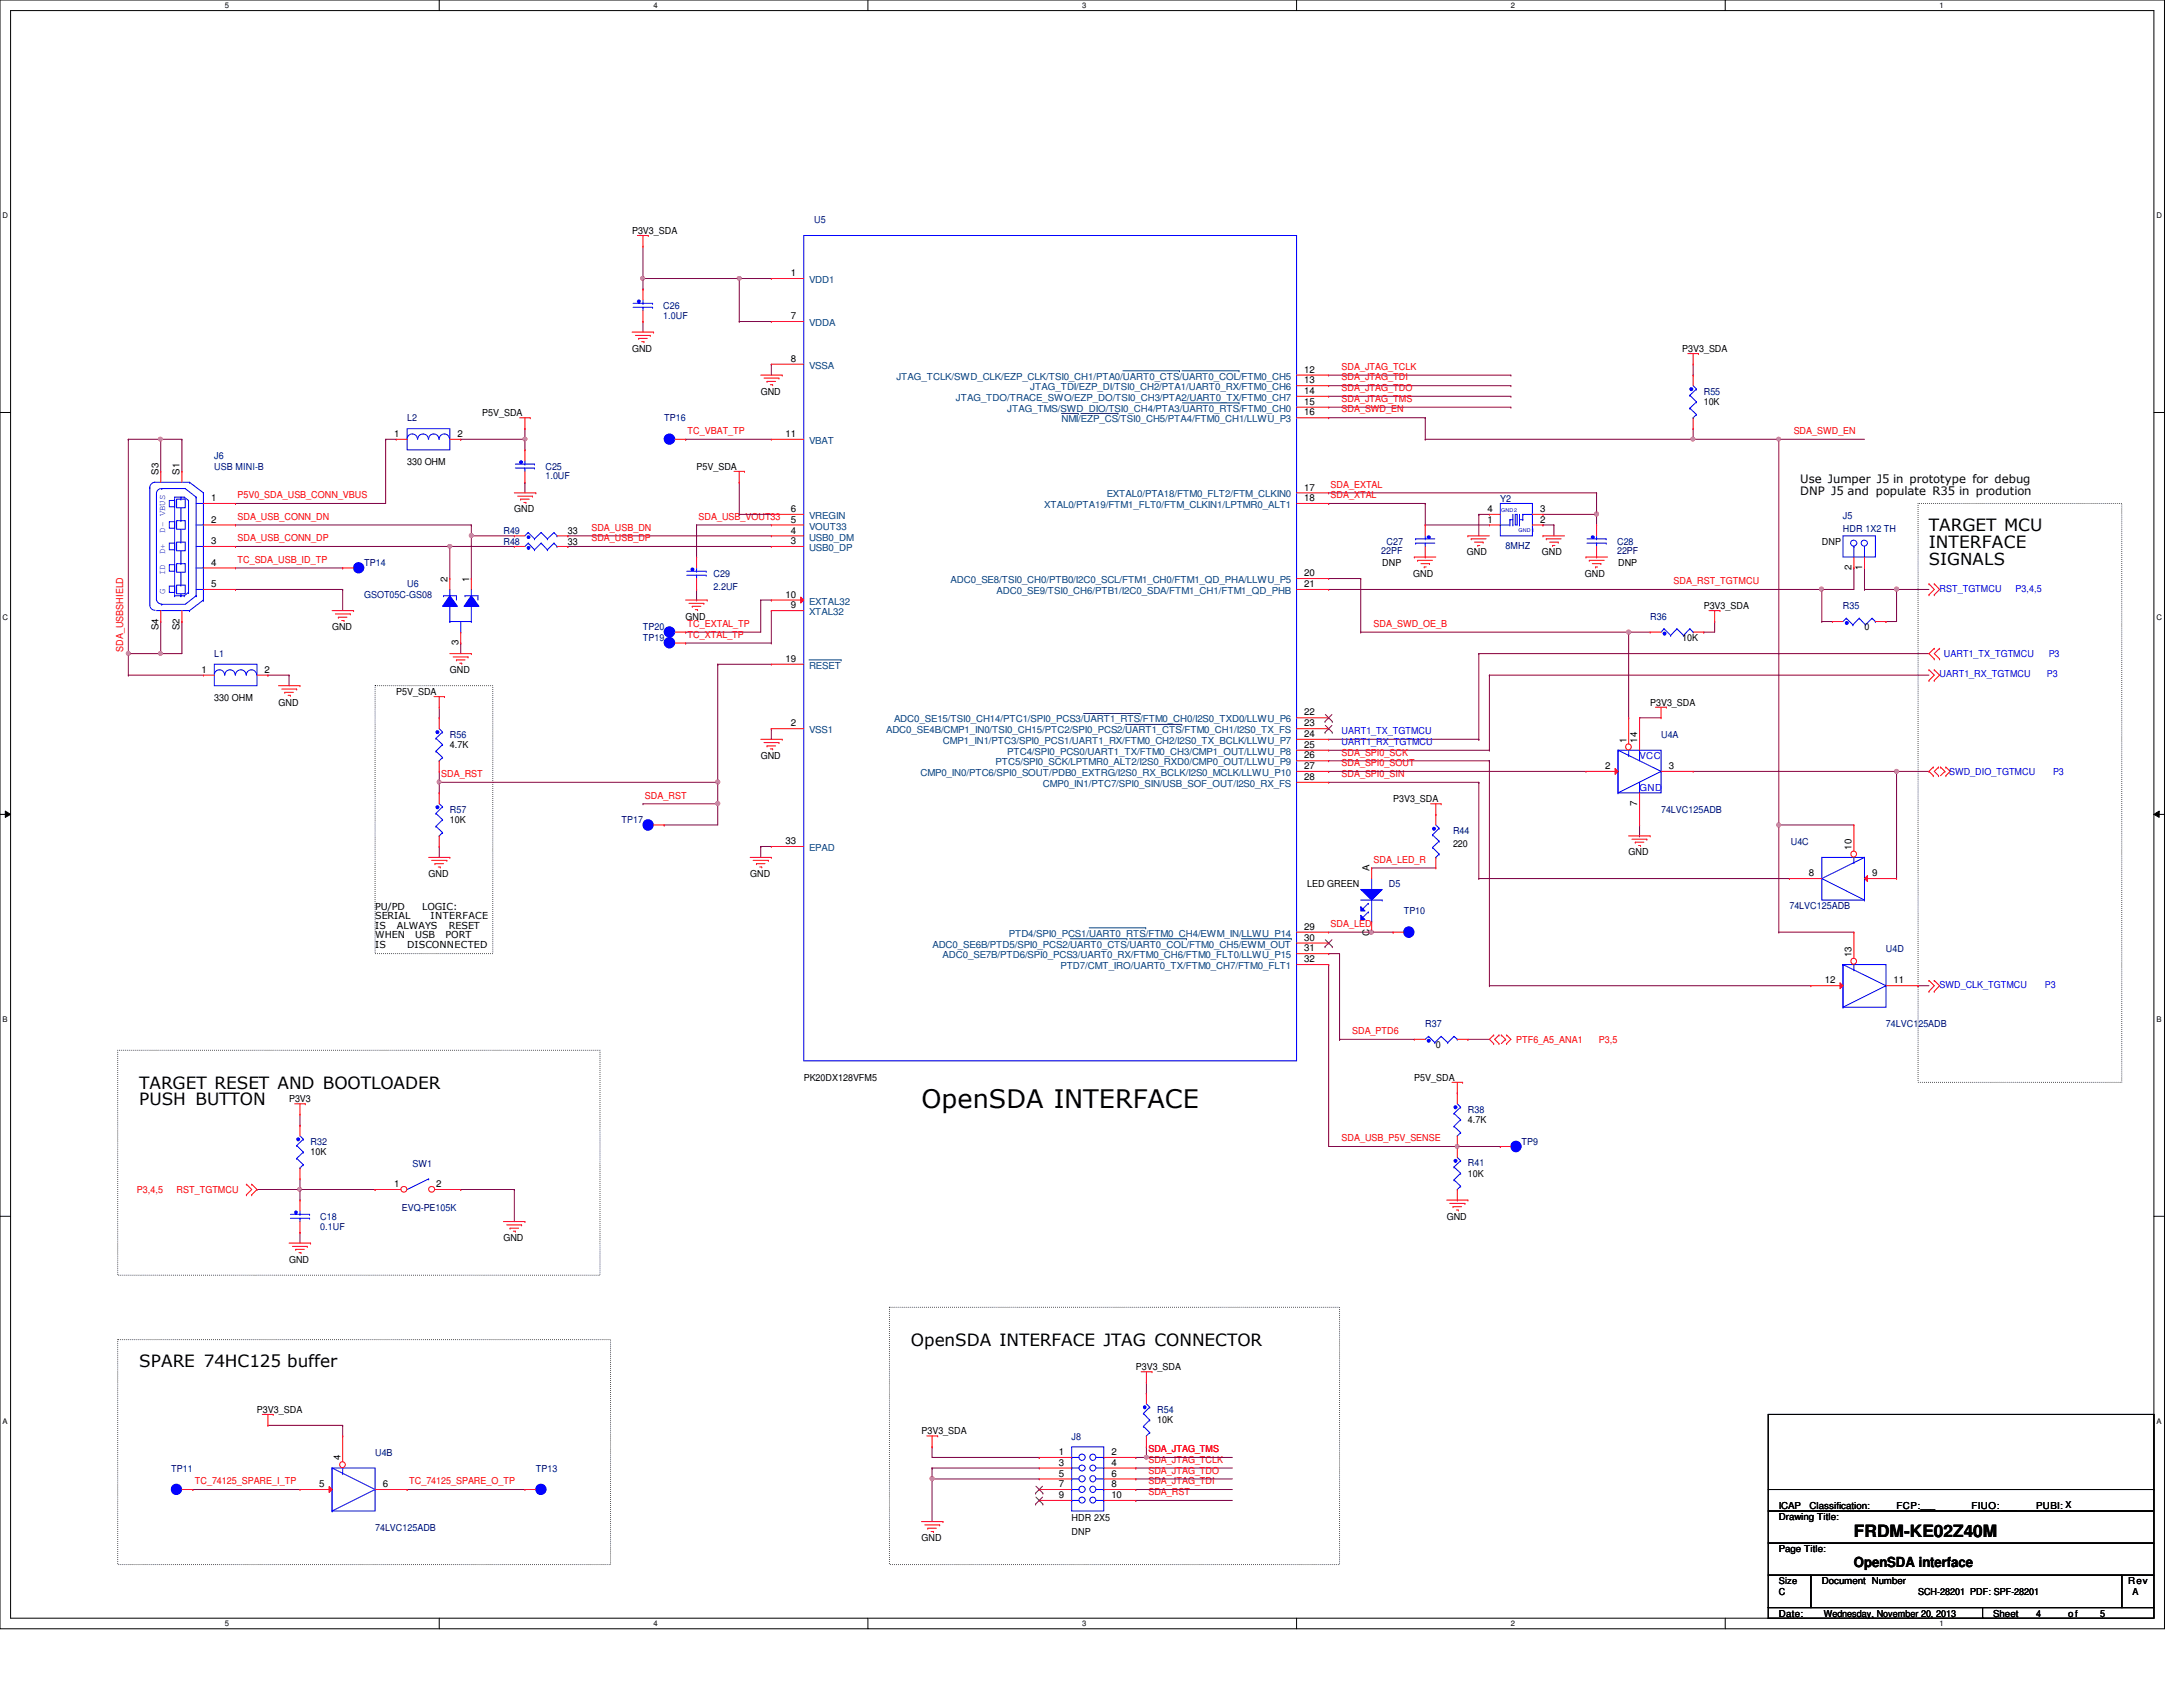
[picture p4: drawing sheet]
<svg xmlns="http://www.w3.org/2000/svg" width="279mm" height="216mm" viewBox="0 0 279 216" stroke-linecap="round" stroke-linejoin="round" font-family="sans-serif">
<defs><g id="words">
<text font-size="3.3" x="117.9" y="141.8">OpenSDA INTERFACE</text>
<g font-size="2.2">
<text x="246.9" y="68">TARGET MCU</text>
<text x="246.9" y="70.1">INTERFACE</text>
<text x="17.8" y="139.3">TARGET RESET AND BOOTLOADER</text>
<text x="17.8" y="141.5">PUSH BUTTON</text>
<text x="116.6" y="172.2">OpenSDA INTERFACE JTAG CONNECTOR</text>
<text x="17.8" y="175">SPARE 74HC125 buffer</text>
<text x="237.3" y="196.8">FRDM-KE02Z40M</text>
</g>
<text font-size="2.1" x="246.9" y="72.3">SIGNALS</text>
<text font-size="1.8" x="237.3" y="200.5">OpenSDA interface</text>
<g font-size="1.5">
<text x="230.4" y="61.8">Use Jumper J5 in prototype for debug</text>
<text x="230.4" y="63.3">DNP J5 and populate R35 in prodution</text>
</g>
<g font-size="1.2">
<text x="80.9" y="29.9">P3V3_SDA</text>
<text x="101.2" y="35.3">1</text>
<text x="101.2" y="40.9">7</text>
<text x="80.9" y="45">GND</text>
<text x="101.2" y="46.3">8</text>
<text x="166.9" y="47.7">12</text>
<text x="215.3" y="45">P3V3_SDA</text>
<text x="61.7" y="53.3">P5V_SDA</text>
<text x="97.4" y="50.5">GND</text>
<text x="166.9" y="49.1">13</text>
<text x="166.9" y="50.4">14</text>
<text x="166.9" y="51.8">15</text>
<text x="166.9" y="53.2">16</text>
<text x="218.1" y="51.9">10K</text>
<text x="50.5" y="55.9">1</text>
<text x="52.1" y="59.6">330 OHM</text>
<text x="58.5" y="55.9">2</text>
<text x="100.5" y="55.9">11</text>
<text x="20.3" y="60.7" transform="rotate(-90 20.3 60.7)">S3</text>
<text x="23" y="60.7" transform="rotate(-90 23 60.7)">S1</text>
<text x="27" y="64.1">1</text>
<text x="65.8" y="65.6">GND</text>
<text x="89.2" y="60.1">P5V_SDA</text>
<text x="101.2" y="65.5">6</text>
<text x="166.9" y="62.8">17</text>
<text x="166.9" y="64.1">18</text>
<text x="190.4" y="65.5">4</text>
<text x="197.1" y="65.5">3</text>
<text x="27" y="66.9">2</text>
<text x="27" y="69.6">3</text>
<text x="72.7" y="69.7">33</text>
<text x="72.7" y="68.3">33</text>
<text x="101.2" y="66.9">5</text>
<text x="101.2" y="68.3">4</text>
<text x="101.2" y="69.6">3</text>
<text x="187.7" y="71.1">GND</text>
<text x="190.4" y="66.9">1</text>
<text x="197.1" y="66.9">2</text>
<text x="197.4" y="71.1">GND</text>
<text x="233.2" y="69.7">DNP</text>
<text x="27" y="72.4">4</text>
<text x="27" y="75.1">5</text>
<text x="57.3" y="74.5" transform="rotate(-90 57.3 74.5)">2</text>
<text x="60" y="74.5" transform="rotate(-90 60 74.5)">1</text>
<text x="100.5" y="76.5">10</text>
<text x="101.2" y="77.9">9</text>
<text x="166.9" y="73.7">20</text>
<text x="166.9" y="75.1">21</text>
<text x="176.9" y="72.4">DNP</text>
<text x="180.9" y="73.8">GND</text>
<text x="202.9" y="73.8">GND</text>
<text x="207.1" y="72.4">DNP</text>
<text x="218.1" y="77.9">P3V3_SDA</text>
<text x="237" y="72.9" transform="rotate(-90 237 72.9)">2</text>
<text x="238.3" y="72.9" transform="rotate(-90 238.3 72.9)">1</text>
<text x="20.3" y="80.6" transform="rotate(-90 20.3 80.6)">S4</text>
<text x="23" y="80.6" transform="rotate(-90 23 80.6)">S2</text>
<text x="42.5" y="80.7">GND</text>
<text x="58.7" y="82.5" transform="rotate(-90 58.7 82.5)">3</text>
<text x="87.8" y="79.3">GND</text>
<text x="215.3" y="82">10K</text>
<text x="238.6" y="80.7">0</text>
<text x="25.8" y="86.1">1</text>
<text x="27.4" y="89.7">330 OHM</text>
<text x="33.9" y="86.1">2</text>
<text x="50.7" y="88.9">P5V_SDA</text>
<text x="57.6" y="86.1">GND</text>
<text x="100.5" y="84.7">19</text>
<text x="35.6" y="90.3">GND</text>
<text x="57.6" y="95.8">4.7K</text>
<text x="101.2" y="93">2</text>
<text x="166.9" y="93">23</text>
<text x="166.9" y="94.3">24</text>
<text x="166.9" y="95.7">25</text>
<text x="166.9" y="91.6">22</text>
<text x="208.2" y="95" transform="rotate(-90 208.2 95)">1</text>
<text x="209.5" y="95" transform="rotate(-90 209.5 95)">14</text>
<text x="211.2" y="90.3">P3V3_SDA</text>
<text x="97.4" y="97.2">GND</text>
<text x="166.9" y="97.1">26</text>
<text x="166.9" y="98.4">27</text>
<text x="166.9" y="99.8">28</text>
<text x="205.4" y="98.4">2</text>
<text x="213.6" y="98.4">3</text>
<text x="57.6" y="105.4">10K</text>
<text x="178.3" y="102.6">P3V3_SDA</text>
<text x="209.5" y="103.1" transform="rotate(-90 209.5 103.1)">7</text>
<text x="54.9" y="112.2">GND</text>
<text x="96" y="112.2">GND</text>
<text x="100.5" y="108">33</text>
<text x="167.3" y="113.6">LED GREEN</text>
<text x="175.3" y="111.5" transform="rotate(-90 175.3 111.5)">A</text>
<text x="186" y="108.4">220</text>
<text x="208.4" y="109.5">GND</text>
<text x="231.5" y="112.1">8</text>
<text x="237" y="108.8" transform="rotate(-90 237 108.8)">10</text>
<text x="239.6" y="112.1">9</text>
<text x="48" y="116.4">PU/PD</text>
<text x="48" y="117.6">SERIAL</text>
<text x="48" y="118.9">IS</text>
<text x="50.8" y="118.9">ALWAYS</text>
<text x="54" y="116.4">LOGIC:</text>
<text x="55.1" y="117.6">INTERFACE</text>
<text x="57.4" y="118.9">RESET</text>
<text x="166.9" y="119">29</text>
<text x="175.3" y="119.8" transform="rotate(-90 175.3 119.8)">C</text>
<text x="48" y="120.1">WHEN</text>
<text x="48" y="121.3">IS</text>
<text x="52.1" y="121.3">DISCONNECTED</text>
<text x="53.1" y="120.1">USB</text>
<text x="57" y="120.1">PORT</text>
<text x="166.9" y="120.4">30</text>
<text x="166.9" y="121.8">31</text>
<text x="166.9" y="123.1">32</text>
<text x="233.6" y="125.9">12</text>
<text x="237" y="122.5" transform="rotate(-90 237 122.5)">13</text>
<text x="242.4" y="125.9">11</text>
<text x="183.8" y="134.2">0</text>
<text x="37" y="141">P3V3</text>
<text x="102.9" y="138.3">PK20DX128VFM5</text>
<text x="181" y="138.3">P5V_SDA</text>
<text x="187.9" y="143.8">4.7K</text>
<text x="39.8" y="147.9">10K</text>
<text x="50.5" y="151.9">1</text>
<text x="55.8" y="151.9">2</text>
<text x="187.9" y="150.6">10K</text>
<text x="37" y="161.6">GND</text>
<text x="64.4" y="158.9">GND</text>
<text x="185.2" y="156.1">GND</text>
<text x="145.4" y="175.3">P3V3_SDA</text>
<text x="32.9" y="180.8">P3V3_SDA</text>
<text x="117.9" y="183.6">P3V3_SDA</text>
<text x="148.1" y="182.2">10K</text>
<text x="40.9" y="190.3">5</text>
<text x="43.6" y="186.9" transform="rotate(-90 43.6 186.9)">4</text>
<text x="49" y="190.3">6</text>
<text x="135.5" y="186.2">1</text>
<text x="135.5" y="187.6">3</text>
<text x="135.5" y="189">5</text>
<text x="135.5" y="190.3">7</text>
<text x="135.5" y="191.7">9</text>
<text x="142.2" y="186.2">2</text>
<text x="142.2" y="187.6">4</text>
<text x="142.2" y="189">6</text>
<text x="142.2" y="190.3">8</text>
<text x="142.2" y="191.7">10</text>
<text x="117.9" y="197.3">GND</text>
<text x="137.2" y="194.6">HDR 2X5</text>
<text x="137.2" y="196.4">DNP</text>
<text x="227.7" y="194.5">Drawing Title:</text>
<text x="227.7" y="193.2">ICAP</text>
<text x="231.6" y="193.2">Classification:</text>
<text x="242.7" y="193.2">FCP:___</text>
<text x="252.3" y="193.2">FIUO: ___</text>
<text x="260.6" y="193.2">PUBI: X</text>
<text x="227.7" y="202.7">Size</text>
<text x="227.7" y="198.6">Page Title:</text>
<text x="233.2" y="202.7">Document Number</text>
<text x="272.4" y="202.7">Rev</text>
<text x="227.7" y="204.1">C</text>
<text x="227.7" y="206.9">Date:</text>
<text x="233.4" y="206.9">Wednesday, November 20, 2013</text>
<text x="245.5" y="204.1">SCH-28201 PDF: SPF-28201</text>
<text x="255.1" y="206.9">Sheet</text>
<text x="260.6" y="206.9">4</text>
<text x="264.7" y="206.9">of</text>
<text x="268.8" y="206.9">5</text>
<text x="272.9" y="204.1">A</text>
</g>
<g font-size="1.2" fill="#000080">
<text x="104.2" y="28.6">U5</text>
<text x="84.9" y="39.5">C26</text>
<text x="84.9" y="40.8">1.0UF</text>
<text x="52.1" y="53.9">L2</text>
<text x="85" y="53.9">TP16</text>
<text x="218.1" y="50.5">R55</text>
<text x="27.4" y="58.7">J6</text>
<text x="27.4" y="60.1">USB MINI-B</text>
<text x="69.8" y="60.1">C25</text>
<text x="69.8" y="61.3">1.0UF</text>
<text x="192" y="64.2">Y2</text>
<text x="64.4" y="69.7">R48</text>
<text x="64.4" y="68.3">R49</text>
<text x="176.8" y="71">22PF</text>
<text x="177.5" y="69.7">C27</text>
<text x="192.7" y="70.3">8MHZ</text>
<text x="207" y="69.7">C28</text>
<text x="207" y="71">22PF</text>
<text x="235.9" y="66.4">J5</text>
<text x="235.9" y="68.1">HDR 1X2 TH</text>
<text x="46.6" y="72.4">TP14</text>
<text x="46.6" y="76.6">GSOT05C-GS08</text>
<text x="52.1" y="75.2">U6</text>
<text x="91.3" y="73.8">C29</text>
<text x="91.3" y="75.5">2.2UF</text>
<text x="235.9" y="77.9">R35</text>
<text x="82.3" y="80.7">TP20</text>
<text x="82.3" y="82">TP19</text>
<text x="211.2" y="79.3">R36</text>
<text x="27.4" y="84.1">L1</text>
<text x="57.6" y="94.4">R56</text>
<text x="212.6" y="94.4">U4A</text>
<text x="57.6" y="104">R57</text>
<text x="79.5" y="105.4">TP17</text>
<text x="186" y="106.7">R44</text>
<text x="212.6" y="104">74LVC125ADB</text>
<text x="177.8" y="113.6">D5</text>
<text x="229.2" y="108.1">U4C</text>
<text x="179.7" y="117">TP10</text>
<text x="229" y="116.3">74LVC125ADB</text>
<text x="241.4" y="121.8">U4D</text>
<text x="182.4" y="131.4">R37</text>
<text x="241.4" y="131.4">74LVC125ADB</text>
<text x="187.9" y="142.4">R38</text>
<text x="39.8" y="146.5">R32</text>
<text x="52.8" y="149.4">SW1</text>
<text x="187.9" y="149.3">R41</text>
<text x="194.7" y="146.5">TP9</text>
<text x="51.4" y="155">EVQ-PE105K</text>
<text x="41" y="156.1">C18</text>
<text x="41" y="157.4">0.1UF</text>
<text x="137.2" y="184.2">J8</text>
<text x="148.1" y="180.8">R54</text>
<text x="21.9" y="188.3">TP11</text>
<text x="48" y="186.3">U4B</text>
<text x="68.6" y="188.3">TP13</text>
<text x="48" y="195.9">74LVC125ADB</text>
</g>
<g font-size="1.2" fill="#004080">
<text x="103.5" y="36.2">VDD1</text>
<text x="103.5" y="41.7">VDDA</text>
<text x="103.5" y="47.2">VSSA</text>
<text x="114.7" y="48.6">JTAG_TCLK/SWD_CLK/EZP_CLK/TSI0_CH1/PTA0/UART0_CTS/UART0_COL/FTM0_CH5</text>
<text x="122.3" y="51.3">JTAG_TDO/TRACE_SWO/EZP_DO/TSI0_CH3/PTA2/UART0_TX/FTM0_CH7</text>
<text x="128.9" y="52.7">JTAG_TMS/SWD_DIO/TSI0_CH4/PTA3/UART0_RTS/FTM0_CH0</text>
<text x="131.9" y="50">JTAG_TDI/EZP_DI/TSI0_CH2/PTA1/UART0_RX/FTM0_CH6</text>
<text x="103.5" y="56.8">VBAT</text>
<text x="135.8" y="54.1">NMI/EZP_CS/TSI0_CH5/PTA4/FTM0_CH1/LLWU_P3</text>
<text x="133.6" y="65">XTAL0/PTA19/FTM1_FLT0/FTM_CLKIN1/LPTMR0_ALT1</text>
<text x="141.6" y="63.7">EXTAL0/PTA18/FTM0_FLT2/FTM_CLKIN0</text>
<text x="103.5" y="66.4">VREGIN</text>
<text x="103.5" y="67.8">VOUT33</text>
<text x="103.5" y="69.2">USB0_DM</text>
<text x="103.5" y="70.5">USB0_DP</text>
<text x="103.5" y="77.4">EXTAL32</text>
<text x="121.7" y="74.6">ADC0_SE8/TSI0_CH0/PTB0/I2C0_SCL/FTM1_CH0/FTM1_QD_PHA/LLWU_P5</text>
<text x="127.6" y="76">ADC0_SE9/TSI0_CH6/PTB1/I2C0_SDA/FTM1_CH1/FTM1_QD_PHB</text>
<text x="103.5" y="78.7">XTAL32</text>
<text x="103.5" y="85.6">RESET</text>
<text x="103.5" y="93.9">VSS1</text>
<text x="113.4" y="93.9">ADC0_SE4B/CMP1_IN0/TSI0_CH15/PTC2/SPI0_PCS2/UART1_CTS/FTM0_CH1/I2S0_TX_FS</text>
<text x="114.4" y="92.5">ADC0_SE15/TSI0_CH14/PTC1/SPI0_PCS3/UART1_RTS/FTM0_CH0/I2S0_TXD0/LLWU_P6</text>
<text x="120.7" y="95.2">CMP1_IN1/PTC3/SPI0_PCS1/UART1_RX/FTM0_CH2/I2S0_TX_BCLK/LLWU_P7</text>
<text x="117.8" y="99.3">CMP0_IN0/PTC6/SPI0_SOUT/PDB0_EXTRG/I2S0_RX_BCLK/I2S0_MCLK/LLWU_P10</text>
<text x="127.4" y="98">PTC5/SPI0_SCK/LPTMR0_ALT2/I2S0_RXD0/CMP0_OUT/LLWU_P9</text>
<text x="128.9" y="96.6">PTC4/SPI0_PCS0/UART1_TX/FTM0_CH3/CMP1_OUT/LLWU_P8</text>
<text x="133.5" y="100.7">CMP0_IN1/PTC7/SPI0_SIN/USB_SOF_OUT/I2S0_RX_FS</text>
<text x="103.5" y="108.9">EPAD</text>
<text x="129.1" y="119.9">PTD4/SPI0_PCS1/UART0_RTS/FTM0_CH4/EWM_IN/LLWU_P14</text>
<text x="119.3" y="121.3">ADC0_SE6B/PTD5/SPI0_PCS2/UART0_CTS/UART0_COL/FTM0_CH5/EWM_OUT</text>
<text x="120.6" y="122.6">ADC0_SE7B/PTD6/SPI0_PCS3/UART0_RX/FTM0_CH6/FTM0_FLT0/LLWU_P15</text>
<text x="135.7" y="124">PTD7/CMT_IRO/UART0_TX/FTM0_CH7/FTM0_FLT1</text>
</g>
<g font-size="1.2" fill="#f00">
<text x="171.7" y="47.3">SDA_JTAG_TCLK</text>
<text x="171.7" y="48.7">SDA_JTAG_TDI</text>
<text x="171.7" y="50">SDA_JTAG_TDO</text>
<text x="171.7" y="51.4">SDA_JTAG_TMS</text>
<text x="171.7" y="52.8">SDA_SWD_EN</text>
<text x="88" y="55.5">TC_VBAT_TP</text>
<text x="229.6" y="55.5">SDA_SWD_EN</text>
<text x="30.4" y="63.8">P5V0_SDA_USB_CONN_VBUS</text>
<text x="170.3" y="62.4">SDA_EXTAL</text>
<text x="170.3" y="63.8">SDA_XTAL</text>
<text x="30.4" y="69.3">SDA_USB_CONN_DP</text>
<text x="30.4" y="66.5">SDA_USB_CONN_DN</text>
<text x="75.7" y="67.9">SDA_USB_DN</text>
<text x="75.7" y="69.3">SDA_USB_DP</text>
<text x="89.4" y="66.5">SDA_USB_VOUT33</text>
<text x="30.4" y="72">TC_SDA_USB_ID_TP</text>
<text x="214.2" y="74.8">SDA_RST_TGTMCU</text>
<text x="15.7" y="83.4" transform="rotate(-90 15.7 83.4)">SDA_USBSHIELD</text>
<text x="88" y="80.2">TC_EXTAL_TP</text>
<text x="88" y="81.6">TC_XTAL_TP</text>
<text x="175.8" y="80.2">SDA_SWD_OE_B</text>
<text x="56.5" y="99.4">SDA_RST</text>
<text x="171.7" y="96.7">SDA_SPI0_SCK</text>
<text x="171.7" y="99.4">SDA_SPI0_SIN</text>
<text x="171.7" y="98">SDA_SPI0_SOUT</text>
<text x="82.5" y="102.2">SDA_RST</text>
<text x="175.8" y="110.4">SDA_LED_R</text>
<text x="170.3" y="118.6">SDA_LED</text>
<text x="173.1" y="132.3">SDA_PTD6</text>
<text x="194.1" y="133.5">PTF6_A5_ANA1</text>
<text x="204.6" y="133.5">P3,5</text>
<text x="171.7" y="146">SDA_USB_P5V_SENSE</text>
<text x="17.5" y="152.7">P3,4,5</text>
<text x="22.6" y="152.7">RST_TGTMCU</text>
<text x="147" y="185.8">SDA_JTAG_TMS</text>
<text x="24.9" y="189.9">TC_74125_SPARE_I_TP</text>
<text x="52.4" y="189.9">TC_74125_SPARE_O_TP</text>
<text x="147" y="191.3">SDA_RST</text>
<text x="147" y="187.2">SDA_JTAG_TCLK</text>
<text x="147" y="189.9">SDA_JTAG_TDI</text>
<text x="147" y="188.6">SDA_JTAG_TDO</text>
</g>
<g font-size="1.2" fill="#00f">
<text x="248.2" y="75.7">RST_TGTMCU</text>
<text x="258" y="75.7">P3,4,5</text>
<text x="248.2" y="86.7">UART1_RX_TGTMCU</text>
<text x="248.8" y="84.1">UART1_TX_TGTMCU</text>
<text x="262" y="86.7">P3</text>
<text x="262.2" y="84.1">P3</text>
<text x="171.7" y="93.9">UART1_TX_TGTMCU</text>
<text x="171.7" y="95.3">UART1_RX_TGTMCU</text>
<text x="209.8" y="97.2">VCC</text>
<text x="209.8" y="101.3">GND</text>
<text x="249.5" y="99.2">SWD_DIO_TGTMCU</text>
<text x="262.8" y="99.2">P3</text>
<text x="248.2" y="126.5">SWD_CLK_TGTMCU</text>
<text x="261.7" y="126.5">P3</text>
</g>
<g font-size="1.1" fill="#00f">
<text x="21.1" y="70.9" transform="rotate(-90 21.1 70.9)">D+</text>
<text x="21.1" y="68.2" transform="rotate(-90 21.1 68.2)">D- VBUS</text>
<text x="21.1" y="76" transform="rotate(-90 21.1 76)">G</text>
<text x="21.1" y="73.6" transform="rotate(-90 21.1 73.6)">ID</text>
</g>
<g font-size="1">
<text x="28.8" y="1">5</text>
<text x="83.7" y="1">4</text>
<text x="138.5" y="1">3</text>
<text x="193.4" y="1">2</text>
<text x="248.2" y="1">1</text>
<text x=".3" y="27.9">D</text>
<text x="276" y="27.9">D</text>
<text x=".3" y="79.4">C</text>
<text x="276" y="79.4">C</text>
<text x=".3" y="130.8">B</text>
<text x="276" y="130.8">B</text>
<text x=".3" y="182.2">A</text>
<text x="276" y="182.2">A</text>
<text x="28.8" y="208.1">5</text>
<text x="83.7" y="208.1">4</text>
<text x="138.5" y="208.1">3</text>
<text x="193.4" y="208.1">2</text>
<text x="248.2" y="208.1">1</text>
</g>
<g font-size=".7" fill="#00f">
<text x="192.2" y="65.5">GND2</text>
<text x="194.4" y="68.1">GND1</text>
</g>
</g></defs>
<path d="M0 0h277v208.4h-277zM1.4 1.4h274.3v205.7h-274.3z" fill="none" stroke="#000" stroke-width=".13"/>
<g fill="#fff">
<path d="M28.8 .1h.5v1.1h-.5z"/>
<path d="M28.8 207.2h.5v1.1h-.5z"/>
</g>
<path d="M56.2 0v1.4M56.2 207.1v1.3" fill="none" stroke="#000" stroke-width=".13"/>
<g fill="#fff">
<path d="M83.7 .1h.5v1.1h-.5z"/>
<path d="M83.7 207.2h.5v1.1h-.5z"/>
</g>
<path d="M111.1 0v1.4M111.1 207.1v1.3" fill="none" stroke="#000" stroke-width=".13"/>
<g fill="#fff">
<path d="M138.5 .1h.6v1.1h-.6z"/>
<path d="M138.5 207.2h.6v1.1h-.6z"/>
</g>
<path d="M165.9 0v1.4M165.9 207.1v1.3" fill="none" stroke="#000" stroke-width=".13"/>
<g fill="#fff">
<path d="M193.4 .1h.5v1.1h-.5z"/>
<path d="M193.4 207.2h.5v1.1h-.5z"/>
</g>
<path d="M220.8 0v1.4M220.8 207.1v1.3" fill="none" stroke="#000" stroke-width=".13"/>
<g fill="#fff">
<path d="M248.2 .1h.6v1.1h-.6z"/>
<path d="M248.2 207.2h.6v1.1h-.6z"/>
<path d="M.3 27.1h.8v1.1h-.8z"/>
<path d="M276 27.1h.7v1.1h-.7z"/>
<path d="M.3 78.5h.8v1.1h-.8z"/>
<path d="M276 78.5h.7v1.1h-.7z"/>
</g>
<path d="M0 52.8h1.4M275.7 52.8h1.3" fill="none" stroke="#000" stroke-width=".13"/>
<g fill="#fff">
<path d="M.3 129.9h.7v1.1h-.7z"/>
<path d="M276 129.9h.6v1.1h-.6z"/>
</g>
<path d="M0 104.2h1.4M.7 103.8l.7 .4-.7 .4zM275.7 104.2l.7-.4v.8zM275.7 104.2h1.3" fill="none" stroke="#000" stroke-width=".13"/>
<path d="M.7 103.8l.7 .4-.7 .4zM275.7 104.2l.7-.4v.8z" fill="#000"/>
<g fill="#fff">
<path d="M.3 181.4h.7v1.1h-.7z"/>
<path d="M276 181.4h.6v1.1h-.6z"/>
</g>
<path d="M0 155.7h1.4M275.7 155.7h1.3" fill="none" stroke="#000" stroke-width=".13"/>
<path d="M245.5 64.4h26.1v74.1h-26.1zM48 87.8h15.1v34.2h-15.1zM15.1 134.4h61.7v28.8h-61.7zM15.1 171.4h63v28.8h-63zM113.8 167.3h57.6v32.9h-57.6z" fill="none" stroke="#000" stroke-width=".13" stroke-dasharray="0 .3"/>
<path d="M170.1 63.1h.1M170.1 63.1h34.2M204.3 65.8h.1M204.3 65.8v1.4" fill="none" stroke="#800040" stroke-width=".13"/>
<circle cx="204.3" cy="65.8" r=".26" fill="#f0f"/>
<circle cx="204.3" cy="65.8" r=".26" fill="none" stroke="#f0f" stroke-width=".13"/>
<path d="M16.4 56.2h.1M16.4 56.2v27.5M20.6 56.2h.1M20.6 56.2h2.7M170.1 64.4h.1M170.1 64.4h12.3M182.4 64.4h.1M182.4 64.4v2.8" fill="none" stroke="#800040" stroke-width=".13"/>
<circle cx="16.4" cy="83.6" r=".25" fill="#f0f"/>
<circle cx="16.4" cy="83.6" r=".25" fill="none" stroke="#f0f" stroke-width=".13"/>
<path d="M16.4 56.2h.1M16.4 56.2h4.2M20.6 56.2h.1M20.6 56.2v4.1M23.3 56.2h.1M23.3 56.2v4.1M43.9 75.4h.1M43.9 75.4v2.7M57.6 69.9h.1M57.6 69.9h8.2" fill="none" stroke="#800040" stroke-width=".13"/>
<circle cx="20.5" cy="56.2" r=".25" fill="#f0f"/>
<circle cx="20.5" cy="56.2" r=".25" fill="none" stroke="#f0f" stroke-width=".13"/>
<path d="M20.6 79.5h.1M20.6 79.5v4.2M23.3 79.5h.1M23.3 79.5v4.2h-6.9M16.4 83.7h.1M20.6 83.7h.1" fill="none" stroke="#800040" stroke-width=".13"/>
<circle cx="20.5" cy="83.6" r=".25" fill="#f0f"/>
<circle cx="20.5" cy="83.6" r=".25" fill="none" stroke="#f0f" stroke-width=".13"/>
<g fill="none" stroke="#800040" stroke-width=".13">
<path d="M94.6 35.6h.1M94.6 35.6h4.1M94.6 35.6v5.5M98.7 46.6h.1M98.7 46.6v1.4M72.7 68.6h.1M72.7 69.9h.1M72.7 68.6h26M72.7 69.9h26M16.4 83.7h.1M16.4 86.4h.1M16.4 83.7v2.7"/>
<path d="M16.4 86.4h9.6M34.3 86.4h.1M34.3 86.4h2.7M37 86.4h.1M37 86.4v1.4M97.4 108.3h.1M97.4 108.3v1.4M97.4 108.3h1.3"/>
</g>
<circle cx="94.6" cy="35.6" r=".25" fill="#f0f"/>
<circle cx="94.6" cy="35.6" r=".25" fill="none" stroke="#f0f" stroke-width=".13"/>
<path d="M82.3 35.6h.1M82.3 35.6h12.3M94.6 41.1h.1M94.6 41.1h4.1" fill="none" stroke="#800040" stroke-width=".13"/>
<circle cx="82.3" cy="35.6" r=".25" fill="#f0f"/>
<circle cx="82.3" cy="35.6" r=".25" fill="none" stroke="#f0f" stroke-width=".13"/>
<g fill="none" stroke="#800040" stroke-width=".13">
<path d="M170.1 48h23.3M170.1 49.4h23.3M170.1 50.7h23.3M170.1 52.1h23.3M193.4 48h.1M193.4 49.4h.1M193.4 50.7h.1M193.4 52.1h.1M89.2 67.2h.1M89.2 67.2v4.1M89.2 67.2h9.5M170.1 74h4.1"/>
<path d="M174.2 74h.1M91.9 85h.1M91.9 85h6.8M98.7 93.3h.1M98.7 93.3v1.3M170.1 94.6h19.2M170.1 96h20.5M170.1 97.4h20.5M189.3 94.6h.1M190.6 96h.1M190.6 97.4h.1M170.1 119.3h5.5"/>
<path d="M175.6 119.3h.1"/>
</g>
<circle cx="175.5" cy="119.3" r=".26" fill="#f0f"/>
<circle cx="175.5" cy="119.3" r=".26" fill="none" stroke="#f0f" stroke-width=".13"/>
<path d="M30.1 69.9h.1M30.1 69.9h27.5M57.6 69.9h.1M57.6 69.9v4.1M59 82.3h.1M59 82.3v1.4M170.1 100.1h19.2M175.6 111.1h.1M175.6 111.1h8.2M189.3 100.1h.1" fill="none" stroke="#800040" stroke-width=".13"/>
<circle cx="57.6" cy="69.9" r=".25" fill="#f0f"/>
<circle cx="57.6" cy="69.9" r=".25" fill="none" stroke="#f0f" stroke-width=".13"/>
<path d="M30.1 67.2h.1M30.1 64.4h.1M30.1 67.2h30.2M30.1 64.4h19.3M60.3 68.6h.1M60.3 68.6v5.4M119.3 187.9h.1M119.3 189.3h.1M119.3 187.9h13.7M119.3 189.3h13.7" fill="none" stroke="#800040" stroke-width=".13"/>
<circle cx="119.3" cy="189.2" r=".26" fill="#f0f"/>
<circle cx="119.3" cy="189.2" r=".26" fill="none" stroke="#f0f" stroke-width=".13"/>
<path d="M56.2 100.1h.1M56.2 100.1h35.7M119.3 189.3h.1M119.3 189.3v5.4M145.4 192h.1M145.4 192h12.3" fill="none" stroke="#800040" stroke-width=".13"/>
<circle cx="91.9" cy="100.1" r=".26" fill="#f0f"/>
<circle cx="91.9" cy="100.1" r=".26" fill="none" stroke="#f0f" stroke-width=".13"/>
<path d="M56 99.9l.2-.1 .2 .1v.4h-.2h-.2z" fill-rule="evenodd" fill="#f0f"/>
<path d="M56 99.9l.2-.1 .2 .1v.4h-.2h-.2z" fill="none" stroke="#f0f" stroke-width=".13"/>
<path d="M82.3 102.9h.1M82.3 102.9h9.6M145.4 187.9h.1M145.4 190.6h.1M145.4 189.3h.1M145.4 187.9h12.3M145.4 190.6h12.3M145.4 189.3h12.3M146.7 186.5h.1M146.7 186.5h11" fill="none" stroke="#800040" stroke-width=".13"/>
<circle cx="146.7" cy="186.5" r=".25" fill="#f0f"/>
<circle cx="146.7" cy="186.5" r=".25" fill="none" stroke="#f0f" stroke-width=".13"/>
<g fill="none" stroke="#800040" stroke-width=".13">
<path d="M170.1 53.5h12.3M182.4 53.5h.1M227.7 56.2h.1M227.7 56.2v63.1M190.6 97.4h.1M190.6 97.4v28.8M242.7 98.7h4.2M246.9 98.7h.1M227.7 119.3h.1M227.7 105.6h.1M227.7 119.3h9.6M227.7 105.6h9.6"/>
<path d="M119.3 187.9h.1M119.3 187.9v1.4"/>
</g>
<path d="M227.5 105.4l.1-.1 .2 .1v.4h-.2h-.1z" fill-rule="evenodd" fill="#f0f"/>
<path d="M227.5 105.4l.1-.1 .2 .1v.4h-.2h-.1z" fill="none" stroke="#f0f" stroke-width=".13"/>
<path d="M227.5 56h.3l.1 .2-.1 .2h-.2h-.1z" fill-rule="evenodd" fill="#f0f"/>
<path d="M227.5 56h.3l.1 .2-.1 .2h-.2h-.1z" fill="none" stroke="#f0f" stroke-width=".13"/>
<path d="M182.4 53.5h.1M182.4 53.5v2.7M216.7 56.2h.1M216.7 56.2h11M242.7 98.7h.1M242.7 98.7v13.7" fill="none" stroke="#800040" stroke-width=".13"/>
<circle cx="242.7" cy="98.7" r=".26" fill="#f0f"/>
<circle cx="242.7" cy="98.7" r=".26" fill="none" stroke="#f0f" stroke-width=".13"/>
<g fill="none" stroke="#800040" stroke-width=".13">
<path d="M82.3 35.6h.1M82.3 31.5v4.1M182.4 56.2h.1M182.4 56.2h34.3M227.7 56.2h.1M227.7 56.2h10.9M174.2 74v6.9M182.4 67.2h.1M182.4 67.2h8.2M189.3 65.8h.1M189.3 65.8v2.8M189.3 65.8h1.3"/>
<path d="M197.5 65.8h.1M198.9 67.2h.1M198.9 67.2v1.4M204.3 63.1h.1M204.3 63.1v2.7h-6.8M170.1 98.7h.1M170.1 98.7h32.9M174.2 80.9h.1M174.2 80.9h34.2M189.3 94.6h.1M189.3 83.7h.1M189.3 83.7v10.9"/>
<path d="M189.3 83.7h57.6M190.6 86.4h.1M190.6 86.4v9.6M190.6 86.4h56.3M208.4 80.9h.1M208.4 91.9h.1M208.4 80.9v11M209.8 91.9h.1M209.8 91.9h2.8M189.3 112.4h.1M189.3 100.1h.1M189.3 112.4h39.7"/>
<path d="M189.3 100.1v12.3M209.8 107h.1M209.8 105.6v1.4M190.6 126.2h.1M190.6 126.2h41.2M245.5 126.2h.1M245.5 126.2h1.4"/>
</g>
<circle cx="216.7" cy="56.2" r=".25" fill="#f0f"/>
<circle cx="216.7" cy="56.2" r=".25" fill="none" stroke="#f0f" stroke-width=".13"/>
<g fill="none" stroke="#800040" stroke-width=".13">
<path d="M59 56.2h.1M59 56.2h8.2M87.8 56.2h.1M87.8 56.2h10.9M97.4 76.8h.1M97.4 76.8v4.1h-9.6M97.4 76.8h1.3M98.7 76.8h.1M98.7 78.1v4.2M87.8 80.9h.1M87.8 82.3h.1M87.8 82.3h10.9"/>
<path d="M98.7 82.3h.1M208.4 80.9h.1M208.4 80.9h2.8M216.7 98.7h26M242.7 98.7h.1M170.1 122h.1M170.1 123.4h.1M170.1 122h1.3v11M170.1 123.4v23.3M171.4 133h.1M171.4 133h9.6"/>
</g>
<circle cx="208.4" cy="80.9" r=".26" fill="#f0f"/>
<circle cx="208.4" cy="80.9" r=".26" fill="none" stroke="#f0f" stroke-width=".13"/>
<path d="M49.4 56.2h.1M49.4 56.2v8.2M49.4 56.2h1.3M30.1 75.4h.1M30.1 75.4h13.8M60.3 68.6h.1M60.3 67.2h.1M60.3 68.6h5.5M60.3 67.2v1.4" fill="none" stroke="#800040" stroke-width=".13"/>
<circle cx="60.3" cy="68.5" r=".26" fill="#f0f"/>
<circle cx="60.3" cy="68.5" r=".26" fill="none" stroke="#f0f" stroke-width=".13"/>
<g fill="none" stroke="#800040" stroke-width=".13">
<path d="M30.1 72.7h13.8M43.9 72.7h.1M94.6 61.7h.1M94.6 65.8h.1M94.6 61.7v4.1M94.6 65.8h4.1M91.9 85h.1M91.9 85v15.1M85 105.6h.1M91.9 102.9h.1M91.9 102.9v2.7h-6.9M24.7 190.6h.1"/>
<path d="M24.7 190.6h13.7M52.1 190.6h.1M52.1 190.6h15.1"/>
</g>
<circle cx="91.9" cy="102.8" r=".26" fill="#f0f"/>
<circle cx="91.9" cy="102.8" r=".26" fill="none" stroke="#f0f" stroke-width=".13"/>
<path d="M32.9 152.2h.1M32.9 152.2h5.5M59 152.2h.1M59 152.2h6.8" fill="none" stroke="#800040" stroke-width=".13"/>
<circle cx="38.4" cy="152.2" r=".25" fill="#f0f"/>
<circle cx="38.4" cy="152.2" r=".25" fill="none" stroke="#f0f" stroke-width=".13"/>
<path d="M187.9 133h.1M187.9 133h2.7M65.8 152.2h.1M65.8 152.2v4.1M170.1 146.7h16.4M186.5 146.7h.1M34.3 182.4h9.6M43.9 182.4h.1M43.9 183.8h.1M43.9 182.4v1.4" fill="none" stroke="#800040" stroke-width=".13"/>
<path d="M186.3 146.5h.2l.2 .1v.3l-.2 .1-.2-.1z" fill-rule="evenodd" fill="#f0f"/>
<path d="M186.3 146.5h.2l.2 .1v.3l-.2 .1-.2-.1z" fill="none" stroke="#f0f" stroke-width=".13"/>
<g fill="none" stroke="#800040" stroke-width=".13">
<path d="M82.3 37h.1M82.3 35.6v1.4M67.2 54.9h.1M67.2 54.9v1.3M82.3 41.1h.1M82.3 41.1v1.4M67.2 61.7h.1M67.2 61.7v1.4M38.4 144h.1M38.4 157.7h.1M38.4 152.2h.1M38.4 142.6v1.4"/>
<path d="M38.4 150.9v2.7M38.4 157.7v1.4M38.4 152.2h9.6M48 152.2h.1M186.5 146.7h5.5M192 146.7h.1M146.7 178.3h.1M146.7 176.9v1.4M119.3 185.2h.1M119.3 185.2v1.3h13.7M133 186.5h.1M145.4 186.5h.1"/>
<path d="M146.7 185.2h.1M146.7 185.2v1.3h-1.3"/>
</g>
<circle cx="67.2" cy="56.2" r=".25" fill="#f0f"/>
<circle cx="67.2" cy="56.2" r=".25" fill="none" stroke="#f0f" stroke-width=".13"/>
<g fill="none" stroke="#800040" stroke-width=".13">
<path d="M67.2 57.6h.1M67.2 56.2v1.4M216.7 48h.1M216.7 54.9h.1M216.7 46.6v1.4M216.7 54.9v1.3M89.2 76.8h.1M89.2 75.4v1.4M170.1 75.4h63.1M197.5 67.2h.1M197.5 67.2h1.4M219.5 79.5h.1"/>
<path d="M219.5 79.5v1.4h-1.4M233.2 75.4h.1M237.3 72.7h.1M237.3 72.7v2.7M56.2 91.9h.1M56.2 90.5v1.4M56.2 98.7v2.8M218.1 80.9h.1M56.2 100.1h.1M56.2 108.3h.1M56.2 101.5h.1M56.2 108.3v1.4"/>
<path d="M91.9 100.1h.1M91.9 100.1v2.8M175.6 119.3h2.7M178.3 119.3h.1"/>
</g>
<circle cx="233.1" cy="75.4" r=".26" fill="#f0f"/>
<circle cx="233.1" cy="75.4" r=".26" fill="none" stroke="#f0f" stroke-width=".13"/>
<path d="M233.2 79.5h.1M233.2 75.4h.1M233.2 79.5h1.3M233.2 75.4v4.1M233.2 75.4h4.1M238.6 72.7h.1M238.6 75.4h.1M238.6 72.7v2.7M238.6 75.4h4.1M241.4 79.5h.1M242.7 75.4h.1M242.7 75.4v4.1h-1.3" fill="none" stroke="#800040" stroke-width=".13"/>
<circle cx="242.7" cy="75.4" r=".26" fill="#f0f"/>
<circle cx="242.7" cy="75.4" r=".26" fill="none" stroke="#f0f" stroke-width=".13"/>
<path d="M242.7 75.4h.1M242.7 75.4h4.2" fill="none" stroke="#800040" stroke-width=".13"/>
<g fill="none" stroke="#f00" stroke-width=".13">
<path d="M81.6 30.1h1.4M82.3 31.5h.1M82.3 30.1v1.4M83 30.1h.1M66.5 53.5h1.4M67.2 54.9h.1M67.2 53.5v1.4M67.9 53.5h.1M80.9 42.5h2.8M81.3 42.9h1.9M81.7 43.3h.1M81.7 43.3h1.1"/>
<path d="M82.1 43.7h.3M82.4 43.7h.1M83.2 42.9h.1M83.7 42.5h.1M97.4 48h2.7M97.8 48.4h1.9M98.2 48.8h.1M98.2 48.8h1.1M98.6 49.2h.3M98.9 49.2h.1M99.7 48.4h.1M100.1 48h.1"/>
<path d="M216 45.3h1.4M216.7 46.6h.1M216.7 45.3v1.3M217.4 45.3h.1M42.5 78.1h2.8M42.9 78.6h1.9M43.3 79h.1M43.3 79h1.1M43.7 79.4h.3M44 79.4h.1M44.8 78.6h.1M45.3 78.1h.1"/>
<path d="M65.8 63.1h2.8M66.3 63.5h1.9M66.6 63.9h.1M66.6 63.9h1.1M67.1 64.3h.2M67.3 64.3h.1M68.2 63.5h.1M68.6 63.1h.1M87.8 76.8h2.7M88.2 77.2h1.9M88.6 77.6h.1M88.6 77.6h1.1"/>
<path d="M89 78h.3M89.3 78h.1M90.1 77.2h.1M90.5 76.8h.1M93.9 60.3h1.4M94.6 61.7h.1M94.6 60.3v1.4M95.3 60.3h.1M181 71.3h.1M181 71.3h2.8M181.4 71.7h.1M181.4 71.7h1.9"/>
<path d="M181.9 72.1h1.1M182.3 72.6h.1M182.3 72.6h.2M183 72.1h.1M187.9 68.6h.1M187.9 68.6h2.7M188.3 69h.1M188.3 69h1.9M188.7 69.4h1.1M189.1 69.8h.1M189.1 69.8h.3M189.8 69.4h.1"/>
<path d="M197.5 68.6h.1M197.5 68.6h2.7M197.9 69h.1M197.9 69h1.9M198.3 69.4h1.1M198.7 69.8h.1M198.7 69.8h.3M199.4 69.4h.1M203 71.3h.1M203 71.3h2.7M203.4 71.7h.1M203.4 71.7h1.9"/>
<path d="M203.8 72.1h1.1M204.2 72.6h.1M204.2 72.6h.3M204.9 72.1h.1M218.7 78.1h1.4M219.5 79.5h.1M219.5 78.1v1.4M220.1 78.1h.1M237.3 72.7h.1M237.3 71.3v1.4M238.6 72.7h.1M238.6 71.3v1.4"/>
<path d="M246.9 74.7h.1M246.9 76.1h.1M246.9 74.7l.7 .7-.7 .7M247.6 76.1h.1M247.6 74.7h.1M247.6 74.7l.6 .7-.6 .7M35.6 87.8h2.8M36.1 88.2h1.9M36.4 88.6h.1M36.4 88.6h1.1M36.9 89h.3M37.2 89h.1"/>
<path d="M38 88.2h.1M38.4 87.8h.1M55.5 89.2h1.4M56.2 90.5h.1M56.2 89.2v1.3M56.9 89.2h.1M57.6 83.7h2.7M58 84.1h1.9M58.4 84.5h.1M58.4 84.5h1.1M58.8 84.9h.3M59.1 84.9h.1"/>
<path d="M59.9 84.1h.1M60.3 83.7h.1M97.4 94.6h2.7M97.8 95h1.9M98.2 95.5h.1M98.2 95.5h1.1M98.6 95.8h.3M98.9 95.8h.1M99.7 95h.1M100.1 94.6h.1M211.9 90.5h1.4M212.6 91.9h.1"/>
<path d="M212.6 90.5v1.4M213.3 90.5h.1M246.9 85.7h.1M246.9 87.1h.1M246.9 85.7l.7 .7-.7 .7M247.4 98.2h.1M247.4 99.3h.1M247.4 98.2l-.5 .5 .5 .6M247.6 87.1h.1M247.6 85.7h.1M247.6 83h.1M247.6 84.3h.1"/>
<path d="M247.6 85.7l.6 .7-.6 .7M247.6 83l-.7 .7 .7 .6M248.1 98.2h.1M248.1 99.3h.1M248.1 98.2l-.5 .5 .5 .6M248.2 84.3h.1M248.2 83h.1M248.2 83l-.6 .7 .6 .6M248.4 98.2h.1M248.4 98.2l.5 .5M248.9 98.7h.1M248.9 98.7l-.5 .6"/>
<path d="M249 99.3h.1M249 98.2h.1M249 98.2l.6 .5-.6 .6M54.9 109.7h2.7M55.2 110.1h2M55.7 110.5h.1M55.7 110.5h1.1M56.1 111h.2M56.3 111h.1M57.2 110.1h.1M57.6 109.7h.1M96 109.7h2.7"/>
<path d="M96.4 110.1h1.9M96.8 110.5h.1M96.8 110.5h1.1M97.2 111h.3M97.5 111h.1M98.3 110.1h.1M98.7 109.7h.1M183.1 102.9h1.3M183.8 104.2h.1M183.8 102.9v1.3M184.4 102.9h.1M208.4 107h2.8"/>
<path d="M208.9 107.4h1.9M209.3 107.8h.1M209.3 107.8h1.1M209.7 108.2h.3M210 108.2h.1M210.8 107.4h.1M211.2 107h.1M185.8 138.5h1.4M186.5 139.9h.1M186.5 138.5v1.4M187.2 138.5h.1M191.2 132.5h.1"/>
<path d="M191.2 133.6h.1M191.2 132.5l-.6 .5 .6 .6M191.9 132.5h.1M191.9 133.6h.1M191.9 132.5l-.6 .5 .6 .6M192.2 132.5h.1M192.2 132.5l.5 .5M192.7 133h.1M192.7 133l-.5 .6M192.8 133.6h.1M192.8 132.5h.1M192.8 132.5l.6 .5-.6 .6"/>
<path d="M246.9 125.5h.1M246.9 126.9h.1M246.9 125.5l.7 .7-.7 .7M247.6 126.9h.1M247.6 125.5h.1M247.6 125.5l.6 .7-.6 .7M31.5 152.9h.1M31.5 151.6h.1M31.5 151.6l.7 .6-.7 .7M32.2 151.6h.1M32.2 152.9h.1M32.2 151.6l.7 .6-.7 .7"/>
<path d="M37 159.1h2.8M37.4 159.5h1.9M37.7 141.3h1.4M37.8 159.9h.1M37.8 159.9h1.1M38.4 142.6h.1M38.4 141.3v1.3M39.1 141.3h.1M39.3 159.5h.1M39.8 159.1h.1M64.4 156.3h2.8M64.9 156.8h1.9"/>
<path d="M65.3 157.2h.1M65.3 157.2h1.1M65.7 157.6h.3M66 157.6h.1M66.8 156.8h.1M67.2 156.3h.1M185.2 153.6h2.7M185.5 154h2M186 154.4h.1M186 154.4h1.1M186.4 154.9h.2M186.6 154.9h.1"/>
<path d="M187.5 154h.1M187.9 153.6h.1M38.3 160.3h.2M38.5 160.3h.1M146 175.6h1.4M146.7 176.9h.1M146.7 175.6v1.3M147.4 175.6h.1M33.6 181h1.4M34.3 182.4h.1M34.3 181v1.4M35 181h.1"/>
<path d="M117.9 194.7h2.8M118.4 195.2h1.9M118.6 183.8h1.4M118.7 195.6h.1M118.7 195.6h1.1M119.2 196h.3M119.3 185.2h.1M119.3 183.8v1.4M119.5 196h.1M120 183.8h.1M120.3 195.2h.1M120.7 194.7h.1"/>
</g>
<path d="M226.3 193.4h49.4v4.1h-49.4zM226.3 197.5h49.4v4.1h-49.4zM226.3 181h49.4v12.4h-49.4zM226.3 190.6h49.4M275.7 190.6h.1M226.3 201.6h5.5v4.1h-5.5zM226.3 205.7h27.4v1.4h-27.4zM231.8 201.6h39.8v4.1h-39.8zM253.7 205.7h22v1.4h-22zM271.6 201.6h4.1v4.1h-4.1z" fill="none" stroke="#000" stroke-width=".13"/>
<g fill="none" stroke="#00f" stroke-width=".13">
<path d="M67.6 69.5h.1M67.6 69.5l-.4 .4M67.6 69.5l.8 .9M68.4 70.4h.1M69.3 69.5h.1M69.3 69.5l-.9 .9M69.3 69.5l.8 .9M70.1 70.4h.1M70.9 69.5h.1M70.9 69.5l-.8 .9M70.9 69.5l.4 .4M71.3 69.9h.1"/>
<path d="M235.9 68.6h4.1v2.7h-4.1zM237.3 69.9h.1M237.3 69.9v1.4M238.6 69.9h.1M238.6 69.9v1.4"/>
<circle cx="237.3" cy="69.5" r=".39"/>
<circle cx="238.6" cy="69.5" r=".39"/>
</g>
<path d="M67.5 70h.3v.2l-.2 .1-.1-.1z" fill-rule="evenodd" fill="#00f"/>
<path d="M81 39.3h2.5M81 38.8h2.5M82.3 39.3h.1M82.3 39.3v.5M83.5 39.3h.1M83.5 38.8h.1M67.5 70h.3v.2l-.2 .1-.1-.1z" fill="none" stroke="#00f" stroke-width=".13"/>
<path d="M65.8 69.9h.1M65.8 69.9h1.4M71.3 69.9h1.4M72.7 69.9h.1" fill="none" stroke="#f00" stroke-width=".13"/>
<path d="M81.6 38.4h.3v.3l-.2 .1-.1-.1z" fill-rule="evenodd" fill="#00f"/>
<path d="M81.6 38.4h.3v.3l-.2 .1-.1-.1zM82.3 38.8h.1M82.3 38.4v.4" fill="none" stroke="#00f" stroke-width=".13"/>
<path d="M82.3 37h.1M82.3 37v1.4M82.3 39.8v1.3M82.3 41.1h.1" fill="none" stroke="#f00" stroke-width=".13"/>
<circle cx="194" cy="146.7" r=".67" fill="#00f"/>
<g fill="none" stroke="#00f" stroke-width=".13">
<path d="M213 80.5h.1M213 80.5l-.4 .4M213 80.5l.8 .8M213.8 81.3h.1M214.6 80.5h.1M214.6 80.5l-.8 .8M214.6 80.5l.9 .8M215.5 81.3h.1M216.3 80.5h.1M216.3 80.5l-.8 .8M216.3 80.5l.4 .4M216.7 80.9h.1"/>
<circle cx="194" cy="146.7" r=".67"/>
</g>
<path d="M192 146.7h.1M192 146.7h1.4" fill="none" stroke="#f00" stroke-width=".13"/>
<path d="M212.9 81h.3v.2l-.2 .1-.1-.1z" fill-rule="evenodd" fill="#00f"/>
<g fill="none" stroke="#00f" stroke-width=".13">
<path d="M67.6 68.2h.1M67.6 68.2l-.4 .4M67.6 68.2l.8 .8M68.4 69h.1M69.3 68.2h.1M69.3 68.2l-.9 .8M69.3 68.2l.8 .8M70.1 69h.1M70.9 68.2h.1M70.9 68.2l-.8 .8M70.9 68.2l.4 .4M71.3 68.6h.1"/>
<path d="M212.9 81h.3v.2l-.2 .1-.1-.1z"/>
</g>
<path d="M211.2 80.9h.1M211.2 80.9h1.4M216.7 80.9h1.4M218.1 80.9h.1" fill="none" stroke="#f00" stroke-width=".13"/>
<path d="M67.5 68.6h.3v.3h-.3z" fill-rule="evenodd" fill="#00f"/>
<path d="M67.5 68.6h.3v.3h-.3zM233.2 109.7h5.4v5.5h-5.4zM233.2 112.4h.1M233.2 112.4l5.4 2.8M237.3 110.4h.1M237.3 109.7v.7M238.6 115.2h.1M238.6 109.7h.1M238.6 109.7l-5.4 2.7M238.6 109.7v5.5" fill="none" stroke="#00f" stroke-width=".13"/>
<path d="M65.8 68.6h.1M65.8 68.6h1.4M71.3 68.6h1.4M72.7 68.6h.1" fill="none" stroke="#f00" stroke-width=".13"/>
<path d="M239 112.1v.7l-.4-.4z" fill="#f00"/>
<path d="M229 112.4h.1M229 112.4h4.2M238.6 112.4h4.1M239 112.1v.7l-.4-.4zM242.7 112.4h.1" fill="none" stroke="#f00" stroke-width=".13"/>
<circle cx="237.2" cy="109.3" r=".38" fill="#fff"/>
<g fill="none" stroke="#f00" stroke-width=".13">
<path d="M237.3 105.6h.1M237.3 105.6v3.3"/>
<circle cx="237.2" cy="109.3" r=".38"/>
</g>
<path d="M174.2 113.8h2.7l-1.3 1.4z" fill="#00f"/>
<path d="M174.2 113.8h2.7l-1.3 1.4z" fill="none" stroke="#00f" stroke-width=".13"/>
<path d="M174.2 116l.5 .6h-.5z" fill="#00f"/>
<path d="M174.2 116l.5 .6h-.5z" fill="none" stroke="#00f" stroke-width=".13"/>
<path d="M174.2 117.1l.5 .6h-.5z" fill="#00f"/>
<path d="M174.2 117.1l.5 .6h-.5zM174.2 115.2h2.7M175.1 115.6h.1M175.1 116.7h.1M175.1 115.6l-.6 .7M175.1 116.7l-.6 .7M175.6 113.8h.1M175.6 117.9h.1M175.6 112.4v1.4M175.6 115.2v2.7M176.9 115.2h.1" fill="none" stroke="#00f" stroke-width=".13"/>
<path d="M175.6 111.1h.1M175.6 119.3h.1M175.6 111.1v1.3M175.6 117.9v1.4" fill="none" stroke="#f00" stroke-width=".13"/>
<circle cx="69.2" cy="190.6" r=".66" fill="#00f"/>
<g fill="none" stroke="#00f" stroke-width=".13">
<path d="M216.3 50.6h.1M216.3 52.2h.1M216.3 50.6l.8 .8M216.3 52.2l.8 .8M216.7 53.5h.1M216.7 49.4l.4 .4M217.1 49.8h.1M217.1 51.4h.1M217.1 53h.1M217.1 49.8l-.8 .8M217.1 51.4l-.8 .8M217.1 53l-.4 .5"/>
<circle cx="69.2" cy="190.6" r=".66"/>
</g>
<path d="M67.2 190.6h.1M67.2 190.6h1.4" fill="none" stroke="#f00" stroke-width=".13"/>
<path d="M216.3 49.7h.3v.2l-.1 .1-.2-.1z" fill-rule="evenodd" fill="#00f"/>
<path d="M216.3 49.7h.3v.2l-.1 .1-.2-.1zM27.4 85h5.5v2.8h-5.5zM27.4 86.4a.66 .66 0 0 1 .7-.7 .66 .66 0 0 1 .6 .7M28.8 86.4a.66 .66 0 0 1 .6-.7 .66 .66 0 0 1 .7 .7M30.1 86.4a.68 .68 0 0 1 .7-.7 .68 .68 0 0 1 .7 .7M31.5 86.4a.66 .66 0 0 1 .7-.7 .66 .66 0 0 1 .7 .7" fill="none" stroke="#00f" stroke-width=".13"/>
<path d="M216.7 48h.1M216.7 54.9h.1M216.7 48v1.4M216.7 53.5v1.4M26 86.4h.1M26 86.4h1.4M32.9 86.4h1.4M34.3 86.4h.1" fill="none" stroke="#f00" stroke-width=".13"/>
<circle cx="85.7" cy="56.2" r=".67" fill="#00f"/>
<g fill="none" stroke="#00f" stroke-width=".13">
<path d="M59.5 76.2h.1M59.5 76.2h1.7M60.3 76.2h.1M60.3 75.4v.8"/>
<circle cx="85.7" cy="56.2" r=".67"/>
</g>
<path d="M86.4 56.2h1.4M87.8 56.2h.1" fill="none" stroke="#f00" stroke-width=".13"/>
<path d="M60.3 76.2l1 1.4h-1.9z" fill-rule="evenodd" fill="#00f"/>
<path d="M56.8 76.2h.1M56.8 76.2h1.6v.5M58.4 76.7h.1M60.3 76.2l1 1.4h-1.9zM60.3 79.5h.1M60.3 76.8v2.7M61.2 76.7h.1M61.2 76.2v.5" fill="none" stroke="#00f" stroke-width=".13"/>
<path d="M57.6 76.2l.9 1.4h-1.9z" fill-rule="evenodd" fill="#00f"/>
<path d="M57.6 76.2l.9 1.4h-1.9zM57.6 76.2h.1M57.6 79.5h.1M57.6 75.4v.8M57.6 76.8v2.7M57.6 79.5h2.7M59 79.5v1.4M59 80.9h.1" fill="none" stroke="#00f" stroke-width=".13"/>
<path d="M57.6 74h.1M57.6 74v1.4M60.3 74h.1M60.3 74v1.4M59 82.3h.1M59 80.9v1.4" fill="none" stroke="#f00" stroke-width=".13"/>
<circle cx="22.6" cy="190.6" r=".66" fill="#00f"/>
<g fill="none" stroke="#00f" stroke-width=".13">
<path d="M181.2 69.5h.1M181.2 69h.1M181.2 69.5h2.4M181.2 69h2.4M182.4 69.5h.1M182.4 69.5v.4"/>
<circle cx="22.6" cy="190.6" r=".66"/>
</g>
<path d="M23.3 190.6h1.4M24.7 190.6h.1" fill="none" stroke="#f00" stroke-width=".13"/>
<path d="M182.7 68.6h.3v.3h-.3z" fill-rule="evenodd" fill="#00f"/>
<g fill="none" stroke="#00f" stroke-width=".13">
<path d="M182.4 69h.1M182.4 68.6v.4M182.7 68.6h.3v.3h-.3zM55.8 104.1h.1M55.8 105.7h.1M55.8 104.1l.8 .8M55.8 105.7l.8 .9M56.2 107h.1M56.2 102.9l.4 .4M56.6 103.3h.1M56.6 104.9h.1M56.6 106.6h.1"/>
<path d="M56.6 103.3l-.8 .8M56.6 104.9l-.8 .8M56.6 106.6l-.4 .4"/>
</g>
<path d="M182.4 67.2h.1M182.4 71.3h.1M182.4 67.2v1.4M182.4 69.9v1.4" fill="none" stroke="#f00" stroke-width=".13"/>
<path d="M55.8 103.2h.3v.2l-.1 .1-.2-.1z" fill-rule="evenodd" fill="#00f"/>
<path d="M55.8 103.2h.3v.2l-.1 .1-.2-.1zM235.9 123.4h5.5v5.5h-5.5zM235.9 128.9h.1M235.9 123.4h.1M235.9 123.4l5.5 2.8M235.9 123.4v5.5M237.3 124.1h.1M237.3 123.4v.7M241.4 126.2h.1M241.4 126.2l-5.5 2.7" fill="none" stroke="#00f" stroke-width=".13"/>
<path d="M56.2 101.5h.1M56.2 108.3h.1M56.2 101.5v1.4M56.2 107v1.3" fill="none" stroke="#f00" stroke-width=".13"/>
<path d="M235.5 125.8l.4 .4-.4 .3z" fill="#f00"/>
<path d="M231.8 126.2h.1M231.8 126.2h4.1M235.5 125.8l.4 .4-.4 .3zM241.4 126.2h4.1M245.5 126.2h.1" fill="none" stroke="#f00" stroke-width=".13"/>
<circle cx="237.2" cy="123" r=".38" fill="#fff"/>
<g fill="none" stroke="#f00" stroke-width=".13">
<path d="M237.3 119.3h.1M237.3 119.3v3.3"/>
<circle cx="237.2" cy="123" r=".38"/>
</g>
<path d="M186.1 149.4h.1M186.1 151h.1M186.1 149.4l.8 .8M186.1 151l.8 .8M186.5 152.2h.1M186.5 148.1l.4 .4M186.9 148.5h.1M186.9 150.2h.1M186.9 151.8h.1M186.9 148.5l-.8 .9M186.9 150.2l-.8 .8M186.9 151.8l-.4 .4" fill="none" stroke="#00f" stroke-width=".13"/>
<path d="M186.2 148.4h.2v.3l-.1 .1-.1-.1z" fill-rule="evenodd" fill="#00f"/>
<path d="M52.1 54.9h5.5v2.7h-5.5zM52.1 56.2a.66 .66 0 0 1 .7-.7 .66 .66 0 0 1 .6 .7M53.5 56.2a.68 .68 0 0 1 .6-.7 .68 .68 0 0 1 .7 .7M54.9 56.2a.66 .66 0 0 1 .6-.7 .66 .66 0 0 1 .7 .7M56.2 56.2a.66 .66 0 0 1 .7-.7 .66 .66 0 0 1 .6 .7M87.9 73.6h2.5M87.9 73.1h2.5M89.2 73.6h.1M89.2 73.6v.4M90.4 73.6h.1M90.4 73.1h.1M186.2 148.4h.2v.3l-.1 .1-.1-.1z" fill="none" stroke="#00f" stroke-width=".13"/>
<path d="M50.7 56.2h.1M50.7 56.2h1.4M57.6 56.2h1.4M59 56.2h.1M186.5 146.7h.1M186.5 153.6h.1M186.5 146.7v1.4M186.5 152.2v1.4" fill="none" stroke="#f00" stroke-width=".13"/>
<path d="M88.5 72.7h.3v.3l-.2 .1-.1-.1z" fill-rule="evenodd" fill="#00f"/>
<g fill="none" stroke="#00f" stroke-width=".13">
<path d="M88.5 72.7h.3v.3l-.2 .1-.1-.1zM89.2 73.1h.1M89.2 72.7v.4M186.1 142.5h.1M186.1 144.1h.1M186.1 142.5l.8 .8M186.1 144.1l.8 .8M186.5 145.4h.1M186.5 141.3l.4 .4M186.9 141.7h.1M186.9 143.3h.1M186.9 144.9h.1"/>
<path d="M186.9 141.7l-.8 .8M186.9 143.3l-.8 .8M186.9 144.9l-.4 .5"/>
</g>
<path d="M89.2 71.3h.1M89.2 75.4h.1M89.2 71.3v1.4M89.2 74v1.4" fill="none" stroke="#f00" stroke-width=".13"/>
<path d="M186.2 141.6h.2v.2l-.1 .1-.1-.1z" fill-rule="evenodd" fill="#00f"/>
<g fill="none" stroke="#00f" stroke-width=".13">
<path d="M19.2 62.4h.1M19.2 62.4v15.1a.66 .66 0 0 0 .7 .6M19.7 61.7h4.6M19.9 61.7a.65 .65 0 0 0-.7 .7M20 76.7a.65 .65 0 0 0 .7 .6M20 76.7h.1M20 78.1h4.3M20.7 62.5a.63 .63 0 0 0-.7 .7v13.5M20.7 62.5h.1M20.7 77.3h.1M20.7 62.5h3l1.4 1.1M21.7 64.1h.7v.8h-.7z"/>
<path d="M21.7 66.8h.7v.8h-.7zM21.7 72.3h.7v.8h-.7zM21.7 69.5h.7v.9h-.7zM21.7 75h.7v.8h-.7zM22.4 76.2h.1M22.4 76.2h1.2M22.6 66.6h1.1v1.1h-1.1zM22.6 69.4h1.1v1.1h-1.1zM22.6 63.9h1.1v1.1h-1.1zM22.6 72.1h1.1v1.1h-1.1zM22.6 74.9h1.1v1.1h-1.1zM23.2 66.6h.1"/>
<path d="M23.2 69.4h.1M23.2 72.1h.1M23.2 74.9h.1M23.2 63.6h.1M23.2 63.9h.1M23.2 76.2h.1M23.2 63.6v.3M23.2 65v1.6M23.2 67.7v1.7M23.2 70.5v1.6M23.2 73.2v1.7M23.2 76v.2"/>
<path d="M23.6 63.6h.1M23.6 76.2h.1M23.6 63.6h-1.2v12.6M23.6 63.6l.5 .5M24.1 64.1h.1M24.1 75.8h.1M24.1 64.1v11.7M24.1 75.8l-.5 .4M24.3 61.7h.1M24.3 78.1h.1M24.3 61.7l1.7 1.4M25.1 76.2h.1"/>
<path d="M25.1 63.6h.1M25.1 63.6v12.6M25.1 64.4h.9M25.1 67.2h.9M25.1 69.9h.9M25.1 72.7h.9M25.1 76.2l-1.4 1.1h-3M25.1 75.4h.9M26 76.8h.1M26 63.1h.1M26 64.4h.1M26 67.2h.1"/>
<path d="M26 69.9h.1M26 72.7h.1M26 75.4h.1M26 63.1v13.7M26 76.8l-1.7 1.3M236.3 79.1h.1M236.3 79.1l-.4 .4M236.3 79.1l.9 .9M237.2 80h.1M238 79.1h.1M238 79.1l-.8 .9M238 79.1l.8 .9"/>
<path d="M238.8 80h.1M239.6 79.1h.1M239.6 79.1l-.8 .9M239.6 79.1l.4 .4M240 79.5h.1M186.2 141.6h.2v.2l-.1 .1-.1-.1zM137.2 185.2h4.1v8.2h-4.1zM137.2 186.5h.1M137.2 187.9h.1M137.2 189.3h.1M137.2 190.6h.1M137.2 192h.1"/>
<path d="M137.2 186.5h.9M137.2 187.9h.9M137.2 189.3h.9M137.2 190.6h.9M137.2 192h.9M140.3 186.5h1M140.3 187.9h1M140.3 189.3h1M140.3 190.6h1M140.3 192h1M141.3 187.9h.1M141.3 186.5h.1"/>
<path d="M141.3 189.3h.1M141.3 190.6h.1M141.3 192h.1"/>
<circle cx="138.5" cy="186.5" r=".4"/>
<circle cx="138.5" cy="190.6" r=".4"/>
<circle cx="138.5" cy="189.2" r=".4"/>
<circle cx="138.5" cy="187.9" r=".39"/>
<circle cx="138.5" cy="192" r=".39"/>
<circle cx="139.9" cy="186.5" r=".39"/>
<circle cx="139.9" cy="190.6" r=".39"/>
<circle cx="139.9" cy="189.2" r=".39"/>
<circle cx="139.9" cy="192" r=".38"/>
<circle cx="139.9" cy="187.9" r=".38"/>
</g>
<g fill="none" stroke="#f00" stroke-width=".13">
<path d="M20.6 60.3h.1M20.6 79.5h.1M20.6 60.3v1.4M20.6 78.1v1.4M23.3 79.5h.1M23.3 60.3h.1M23.3 60.3v1.4M23.3 78.1v1.4M26 64.4h4.1M26 67.2h4.1M26 69.9h4.1M26 72.7h4.1"/>
<path d="M26 75.4h4.1M30.1 64.4h.1M30.1 67.2h.1M30.1 69.9h.1M30.1 72.7h.1M30.1 75.4h.1M186.5 139.9h.1M186.5 139.9v1.4M186.5 146.7h.1M186.5 145.4v1.3M133 186.5h.1M133 187.9h.1"/>
<path d="M133 189.3h.1M133 190.6h.1M133 192h.1M133 186.5h4.2M133 187.9h4.2M133 189.3h4.2M133 190.6h4.2M133 192h4.2M141.3 186.5h4.1M141.3 187.9h4.1M141.3 189.3h4.1M141.3 190.6h4.1"/>
<path d="M141.3 192h4.1M145.4 186.5h.1M145.4 187.9h.1M145.4 189.3h.1M145.4 190.6h.1M145.4 192h.1"/>
</g>
<path d="M132.5 191.1h.1M132.5 192.5h.1M132.6 190.2l.9 .9M132.6 191.6l.9 .9M133.4 190.2l-.9 .9M133.4 191.6l-.9 .9M133.5 191.1h.1M133.5 192.5h.1" fill="none" stroke="#804000" stroke-width=".13"/>
<path d="M236.2 79.6h.3v.3h-.2h-.1z" fill-rule="evenodd" fill="#00f"/>
<g fill="none" stroke="#00f" stroke-width=".13">
<path d="M236.2 79.6h.3v.3h-.2h-.1zM183.3 106.8h.1M183.3 108.5h.1M183.3 106.8l.9 .9M183.3 108.5l.9 .8M183.8 109.7h.1M183.8 105.6l.4 .4M184.2 106h.1M184.2 107.7h.1M184.2 109.3h.1M184.2 106l-.9 .8M184.2 107.7l-.9 .8"/>
<path d="M184.2 109.3l-.4 .4"/>
</g>
<path d="M234.5 79.5h.1M234.5 79.5h1.4M240 79.5h1.4M241.4 79.5h.1" fill="none" stroke="#f00" stroke-width=".13"/>
<path d="M183.4 105.9h.3v.3l-.2 .1-.1-.1z" fill-rule="evenodd" fill="#00f"/>
<g fill="none" stroke="#00f" stroke-width=".13">
<path d="M183.4 105.9h.3v.3l-.2 .1-.1-.1zM182.8 132.6h.1M182.8 132.6l-.4 .4M182.8 132.6l.8 .8M183.6 133.4h.1M184.4 132.6h.1M184.4 132.6l-.8 .8M184.4 132.6l.9 .8M185.3 133.4h.1M186.1 132.6h.1M186.1 132.6l-.8 .8M186.1 132.6l.4 .4"/>
<path d="M186.5 133h.1"/>
</g>
<path d="M183.8 104.2h.1M183.8 111.1h.1M183.8 104.2v1.4M183.8 109.7v1.4" fill="none" stroke="#f00" stroke-width=".13"/>
<path d="M182.7 133.1h.3v.2l-.2 .1-.1-.1z" fill-rule="evenodd" fill="#00f"/>
<path d="M182.7 133.1h.3v.2l-.2 .1-.1-.1z" fill="none" stroke="#00f" stroke-width=".13"/>
<path d="M181 133h.1M181 133h1.4M186.5 133h1.4M187.9 133h.1" fill="none" stroke="#f00" stroke-width=".13"/>
<circle cx="85.7" cy="80.9" r=".67" fill="#00f"/>
<g fill="none" stroke="#00f" stroke-width=".13">
<path d="M38 146.6h.1M38 148.3h.1M38 146.6l.8 .8M38 148.3l.8 .8M38.4 149.5h.1M38.4 145.4l.4 .4M38.8 145.8h.1M38.8 147.4h.1M38.8 149.1h.1M38.8 145.8l-.8 .8M38.8 147.4l-.8 .9M38.8 149.1l-.4 .4"/>
<circle cx="85.7" cy="80.9" r=".67"/>
</g>
<path d="M86.4 80.9h1.4M87.8 80.9h.1" fill="none" stroke="#f00" stroke-width=".13"/>
<path d="M38 145.7h.3v.2l-.2 .1-.1-.1z" fill-rule="evenodd" fill="#00f"/>
<path d="M66 59.9h2.4M66 59.4h2.4M67.2 59.9h.1M67.2 59.9v.4M68.4 59.9h.1M68.4 59.4h.1M38 145.7h.3v.2l-.2 .1-.1-.1z" fill="none" stroke="#00f" stroke-width=".13"/>
<path d="M38.4 144h.1M38.4 150.9h.1M38.4 144v1.4M38.4 149.5v1.4" fill="none" stroke="#f00" stroke-width=".13"/>
<path d="M66.6 59h.2v.3l-.1 .1-.1-.1z" fill-rule="evenodd" fill="#00f"/>
<g fill="none" stroke="#00f" stroke-width=".13">
<path d="M66.6 59h.2v.3l-.1 .1-.1-.1zM67.2 59.4h.1M67.2 59v.4M207.1 96h5.5v5.5h-5.5zM207.1 96h.1M207.1 96l5.5 2.7M207.1 96v5.5M208.4 96.7h.1M208.4 96v.7M209.8 96h.1M209.8 96v1.4M212.6 98.7h.1"/>
<path d="M212.6 98.7l-5.5 2.8M207.1 101.5h.1M209.8 100.1h.1M209.8 100.1v1.4"/>
</g>
<path d="M67.2 57.6h.1M67.2 57.6v1.4M67.2 61.7h.1M67.2 60.3v1.4" fill="none" stroke="#f00" stroke-width=".13"/>
<path d="M206.7 98.3l.4 .4-.4 .4z" fill="#f00"/>
<path d="M203 98.7h.1M203 98.7h4.1M206.7 98.3l.4 .4-.4 .4zM209.8 91.9h.1M209.8 91.9v4.1M212.6 98.7h4.1M216.7 98.7h.1" fill="none" stroke="#f00" stroke-width=".13"/>
<circle cx="208.4" cy="95.6" r=".38" fill="#fff"/>
<g fill="none" stroke="#f00" stroke-width=".13">
<path d="M208.4 91.9h.1M208.4 91.9v3.3M209.8 105.6h.1M209.8 101.5v4.1"/>
<circle cx="208.4" cy="95.6" r=".38"/>
</g>
<path d="M203.1 69.5h2.5M203.1 69h2.5M204.3 69.5h.1M204.3 69.5v.4M205.6 69.5h.1M205.6 69h.1" fill="none" stroke="#00f" stroke-width=".13"/>
<path d="M203.7 68.6h.3v.3h-.3z" fill-rule="evenodd" fill="#00f"/>
<g fill="none" stroke="#00f" stroke-width=".13">
<path d="M203.7 68.6h.3v.3h-.3zM204.3 69h.1M204.3 68.6v.4M55.8 94.5h.1M55.8 96.1h.1M55.8 94.5l.8 .8M55.8 96.1l.8 .8M56.2 97.4h.1M56.2 93.3l.4 .4M56.6 93.7h.1M56.6 95.3h.1M56.6 96.9h.1"/>
<path d="M56.6 93.7l-.8 .8M56.6 95.3l-.8 .8M56.6 96.9l-.4 .5"/>
</g>
<path d="M204.3 67.2h.1M204.3 71.3h.1M204.3 67.2v1.4M204.3 69.9v1.4" fill="none" stroke="#f00" stroke-width=".13"/>
<path d="M55.8 93.6h.3v.2l-.1 .1-.2-.1z" fill-rule="evenodd" fill="#00f"/>
<path d="M55.8 93.6h.3v.2l-.1 .1-.2-.1z" fill="none" stroke="#00f" stroke-width=".13"/>
<path d="M56.2 91.9h.1M56.2 98.7h.1M56.2 91.9v1.4M56.2 97.4v1.3" fill="none" stroke="#f00" stroke-width=".13"/>
<circle cx="85.7" cy="82.2" r=".68" fill="#00f"/>
<g fill="none" stroke="#00f" stroke-width=".13">
<path d="M37.2 155.9h2.4M37.2 155.4h2.4M38.4 155.9h.1M38.4 155.9v.4M39.6 155.9h.1M39.6 155.4h.1"/>
<circle cx="85.7" cy="82.2" r=".68"/>
</g>
<path d="M86.4 82.3h1.4M87.8 82.3h.1" fill="none" stroke="#f00" stroke-width=".13"/>
<path d="M37.8 155h.2v.3l-.1 .1-.1-.1z" fill-rule="evenodd" fill="#00f"/>
<g fill="none" stroke="#00f" stroke-width=".13">
<path d="M192 64.4h4.1v4.2h-4.1zM192 67.2h.1M192 67.2h1.3M193.3 67.2h.1M193.3 66.5h.1M193.3 66.5h.3M193.3 66.5v.7M193.6 67.2h.1M193.6 65.8v1.4M193.9 65.8h.3v1.4h-.3zM194.5 67.2h.1M194.5 65.8v1.4"/>
<path d="M194.5 66.5h.4M194.9 66.5h.1M194.9 65.8h.1M194.9 65.8v.7M194.9 65.8h1.2M196.1 65.8h.1M37.8 155h.2v.3l-.1 .1-.1-.1zM38.4 155.4h.1M38.4 155v.4M54.9 150.9h.1M54.9 150.9l-2.8 1.3"/>
</g>
<path d="M190.6 67.2h.1M190.6 65.8h.1M190.6 67.2h1.4M190.6 65.8h1.4M196.1 67.2h1.4M196.1 65.8h1.4M197.5 67.2h.1M197.5 65.8h.1M38.4 153.6h.1M38.4 157.7h.1M38.4 153.6v1.4M38.4 156.3v1.4" fill="none" stroke="#f00" stroke-width=".13"/>
<circle cx="51.7" cy="152.2" r=".37" fill="#fff"/>
<g fill="none" stroke="#f00" stroke-width=".13">
<path d="M48 152.2h.1M48 152.2h3.3"/>
<circle cx="51.7" cy="152.2" r=".37"/>
</g>
<circle cx="55.3" cy="152.2" r=".37" fill="#fff"/>
<g fill="none" stroke="#f00" stroke-width=".13">
<path d="M55.7 152.2h3.3M59 152.2h.1"/>
<circle cx="55.3" cy="152.2" r=".37"/>
</g>
<circle cx="82.9" cy="105.6" r=".67" fill="#00f"/>
<g fill="none" stroke="#00f" stroke-width=".13">
<path d="M102.9 30.1h63v105.7h-63z"/>
<circle cx="82.9" cy="105.6" r=".67"/>
</g>
<g fill="none" stroke="#f00" stroke-width=".13">
<path d="M98.7 35.6h.1M98.7 35.6h4.2M98.7 41.1h.1M98.7 46.6h.1M98.7 56.2h.1M98.7 41.1h4.2M98.7 46.6h4.2M98.7 56.2h4.2M165.9 48h4.2M165.9 49.4h4.2M165.9 50.7h4.2M165.9 52.1h4.2"/>
<path d="M165.9 53.5h4.2M170.1 48h.1M170.1 49.4h.1M170.1 50.7h.1M170.1 52.1h.1M170.1 53.5h.1M98.7 65.8h.1M98.7 67.2h.1M98.7 68.6h.1M98.7 69.9h.1M98.7 65.8h4.2M98.7 67.2h4.2"/>
<path d="M98.7 68.6h4.2M98.7 69.9h4.2M165.9 63.1h4.2M165.9 64.4h4.2M165.9 74h4.2M165.9 75.4h4.2M170.1 63.1h.1M170.1 64.4h.1M170.1 74h.1M170.1 75.4h.1M98.7 93.3h.1M98.7 93.3h4.2"/>
<path d="M165.9 93.3h4.2M165.9 94.6h4.2M165.9 96h4.2M165.9 97.4h4.2M165.9 98.7h4.2M170.1 93.3h.1M170.1 94.6h.1M170.1 96h.1M170.1 97.4h.1M170.1 98.7h.1M83.7 105.6h1.3M85 105.6h.1"/>
<path d="M165.9 100.1h4.2M165.9 119.3h4.2M170.1 100.1h.1M170.1 119.3h.1M165.9 120.7h4.2M165.9 122h4.2M165.9 123.4h4.2M170.1 120.7h.1M170.1 122h.1M170.1 123.4h.1"/>
</g>
<g fill="none" stroke="#004080" stroke-width=".13">
<path d="M135.8 52.9h2.2M138 52.9h.1M138.3 52.9h4.8M143.1 52.9h.1M143.7 47.5h7.3M151 47.5h.1M151.3 47.5h7.3M151.3 51.6h7.3M158.6 47.5h.1M158.6 51.6h.1M144 92.7h7.3M151.3 92.7h.1"/>
<path d="M139.4 118.7h7.2M146.6 118.7h.1M137 120.1h7.2M144.2 120.1h.1M144.6 120.1h7.2M151.8 120.1h.1M158.9 120.1h6.4M165.3 120.1h.1"/>
</g>
<path d="M169.6 93.7h.1M169.6 92.8l.9 .9M170.5 92.8l-.9 .9M170.5 93.7h.1M169.6 121.2h.1M169.6 120.3l.9 .9M170.5 120.3l-.9 .9M170.5 121.2h.1" fill="none" stroke="#804000" stroke-width=".13"/>
<path d="M102.5 76.4l.4 .4-.4 .4z" fill="#f00"/>
<path d="M98.7 76.8h.1M98.7 78.1h.1M98.7 76.8h4.2M98.7 78.1h4.2M102.5 76.4l.4 .4-.4 .4zM98.7 85h.1M98.7 85h4.2M165.9 91.9h4.2M170.1 91.9h.1M98.7 108.3h.1M98.7 108.3h4.2" fill="none" stroke="#f00" stroke-width=".13"/>
<path d="M103.5 84.5h4.2M107.7 84.5h.1M138.7 91.3h7.2M145.9 91.3h.1" fill="none" stroke="#004080" stroke-width=".13"/>
<path d="M169.6 92.3h.1M169.6 91.4l.9 .9M170.5 91.4l-.9 .9M170.5 92.3h.1" fill="none" stroke="#804000" stroke-width=".13"/>
<circle cx="45.9" cy="72.7" r=".66" fill="#00f"/>
<g fill="none" stroke="#00f" stroke-width=".13">
<path d="M146.7 179.7l.5 .4M146.3 180.9h.1M146.3 182.5h.1M146.3 180.9l.9 .8M146.3 182.5l.9 .8M146.7 183.8h.1M147.2 180.1h.1M147.2 181.7h.1M147.2 183.3h.1M147.2 180.1l-.9 .8M147.2 181.7l-.9 .8M147.2 183.3l-.5 .5"/>
<circle cx="45.9" cy="72.7" r=".66"/>
</g>
<path d="M43.9 72.7h.1M43.9 72.7h1.4" fill="none" stroke="#f00" stroke-width=".13"/>
<path d="M146.4 180h.2v.2l-.1 .1-.1-.1z" fill-rule="evenodd" fill="#00f"/>
<path d="M146.4 180h.2v.2l-.1 .1-.1-.1z" fill="none" stroke="#00f" stroke-width=".13"/>
<path d="M146.7 178.3h.1M146.7 178.3v1.4M146.7 185.2h.1M146.7 183.8v1.4" fill="none" stroke="#f00" stroke-width=".13"/>
<circle cx="180.3" cy="119.3" r=".67" fill="#00f"/>
<g fill="none" stroke="#00f" stroke-width=".13">
<path d="M42.5 187.9h5.5v5.5h-5.5zM42.5 193.4h.1M42.5 187.9h.1M42.5 187.9l5.5 2.7M42.5 187.9v5.5M43.9 188.6h.1M43.9 187.9v.7M48 190.6h.1M48 190.6l-5.5 2.8"/>
<circle cx="180.3" cy="119.3" r=".67"/>
</g>
<path d="M178.3 119.3h.1M178.3 119.3h1.4" fill="none" stroke="#f00" stroke-width=".13"/>
<path d="M42.1 190.2l.4 .4-.4 .4z" fill="#f00"/>
<path d="M38.4 190.6h.1M38.4 190.6h4.1M42.1 190.2l.4 .4-.4 .4zM48 190.6h4.1M52.1 190.6h.1" fill="none" stroke="#f00" stroke-width=".13"/>
<circle cx="43.8" cy="187.4" r=".38" fill="#fff"/>
<g fill="none" stroke="#f00" stroke-width=".13">
<path d="M43.9 183.8h.1M43.9 183.8v3.3"/>
<circle cx="43.8" cy="187.4" r=".38"/>
</g>
<circle cx="204.3" cy="65.8" r=".26" fill="#f0f"/>
<circle cx="204.3" cy="65.8" r=".26" fill="none" stroke="#f0f" stroke-width=".13"/>
<circle cx="16.4" cy="83.6" r=".25" fill="#f0f"/>
<circle cx="16.4" cy="83.6" r=".25" fill="none" stroke="#f0f" stroke-width=".13"/>
<circle cx="20.5" cy="56.2" r=".25" fill="#f0f"/>
<circle cx="20.5" cy="56.2" r=".25" fill="none" stroke="#f0f" stroke-width=".13"/>
<circle cx="20.5" cy="83.6" r=".25" fill="#f0f"/>
<circle cx="20.5" cy="83.6" r=".25" fill="none" stroke="#f0f" stroke-width=".13"/>
<circle cx="94.6" cy="35.6" r=".25" fill="#f0f"/>
<circle cx="94.6" cy="35.6" r=".25" fill="none" stroke="#f0f" stroke-width=".13"/>
<circle cx="82.3" cy="35.6" r=".25" fill="#f0f"/>
<circle cx="82.3" cy="35.6" r=".25" fill="none" stroke="#f0f" stroke-width=".13"/>
<circle cx="175.5" cy="119.3" r=".26" fill="#f0f"/>
<circle cx="175.5" cy="119.3" r=".26" fill="none" stroke="#f0f" stroke-width=".13"/>
<circle cx="57.6" cy="69.9" r=".25" fill="#f0f"/>
<circle cx="57.6" cy="69.9" r=".25" fill="none" stroke="#f0f" stroke-width=".13"/>
<circle cx="119.3" cy="189.2" r=".26" fill="#f0f"/>
<circle cx="119.3" cy="189.2" r=".26" fill="none" stroke="#f0f" stroke-width=".13"/>
<circle cx="91.9" cy="100.1" r=".26" fill="#f0f"/>
<circle cx="91.9" cy="100.1" r=".26" fill="none" stroke="#f0f" stroke-width=".13"/>
<path d="M56 99.9l.2-.1 .2 .1v.4h-.2h-.2z" fill-rule="evenodd" fill="#f0f"/>
<path d="M56 99.9l.2-.1 .2 .1v.4h-.2h-.2z" fill="none" stroke="#f0f" stroke-width=".13"/>
<circle cx="146.7" cy="186.5" r=".25" fill="#f0f"/>
<circle cx="146.7" cy="186.5" r=".25" fill="none" stroke="#f0f" stroke-width=".13"/>
<path d="M227.5 105.4l.1-.1 .2 .1v.4h-.2h-.1z" fill-rule="evenodd" fill="#f0f"/>
<path d="M227.5 105.4l.1-.1 .2 .1v.4h-.2h-.1z" fill="none" stroke="#f0f" stroke-width=".13"/>
<path d="M227.5 56h.3l.1 .2-.1 .2h-.2h-.1z" fill-rule="evenodd" fill="#f0f"/>
<path d="M227.5 56h.3l.1 .2-.1 .2h-.2h-.1z" fill="none" stroke="#f0f" stroke-width=".13"/>
<circle cx="242.7" cy="98.7" r=".26" fill="#f0f"/>
<circle cx="242.7" cy="98.7" r=".26" fill="none" stroke="#f0f" stroke-width=".13"/>
<circle cx="216.7" cy="56.2" r=".25" fill="#f0f"/>
<circle cx="216.7" cy="56.2" r=".25" fill="none" stroke="#f0f" stroke-width=".13"/>
<circle cx="208.4" cy="80.9" r=".26" fill="#f0f"/>
<circle cx="208.4" cy="80.9" r=".26" fill="none" stroke="#f0f" stroke-width=".13"/>
<circle cx="60.3" cy="68.5" r=".26" fill="#f0f"/>
<circle cx="60.3" cy="68.5" r=".26" fill="none" stroke="#f0f" stroke-width=".13"/>
<circle cx="91.9" cy="102.8" r=".26" fill="#f0f"/>
<circle cx="91.9" cy="102.8" r=".26" fill="none" stroke="#f0f" stroke-width=".13"/>
<circle cx="38.4" cy="152.2" r=".25" fill="#f0f"/>
<circle cx="38.4" cy="152.2" r=".25" fill="none" stroke="#f0f" stroke-width=".13"/>
<path d="M186.3 146.5h.2l.2 .1v.3l-.2 .1-.2-.1z" fill-rule="evenodd" fill="#f0f"/>
<path d="M186.3 146.5h.2l.2 .1v.3l-.2 .1-.2-.1z" fill="none" stroke="#f0f" stroke-width=".13"/>
<circle cx="67.2" cy="56.2" r=".25" fill="#f0f"/>
<circle cx="67.2" cy="56.2" r=".25" fill="none" stroke="#f0f" stroke-width=".13"/>
<circle cx="233.1" cy="75.4" r=".26" fill="#f0f"/>
<circle cx="233.1" cy="75.4" r=".26" fill="none" stroke="#f0f" stroke-width=".13"/>
<circle cx="242.7" cy="75.4" r=".26" fill="#f0f"/>
<circle cx="242.7" cy="75.4" r=".26" fill="none" stroke="#f0f" stroke-width=".13"/>
<use href="#words"/>
</svg>
